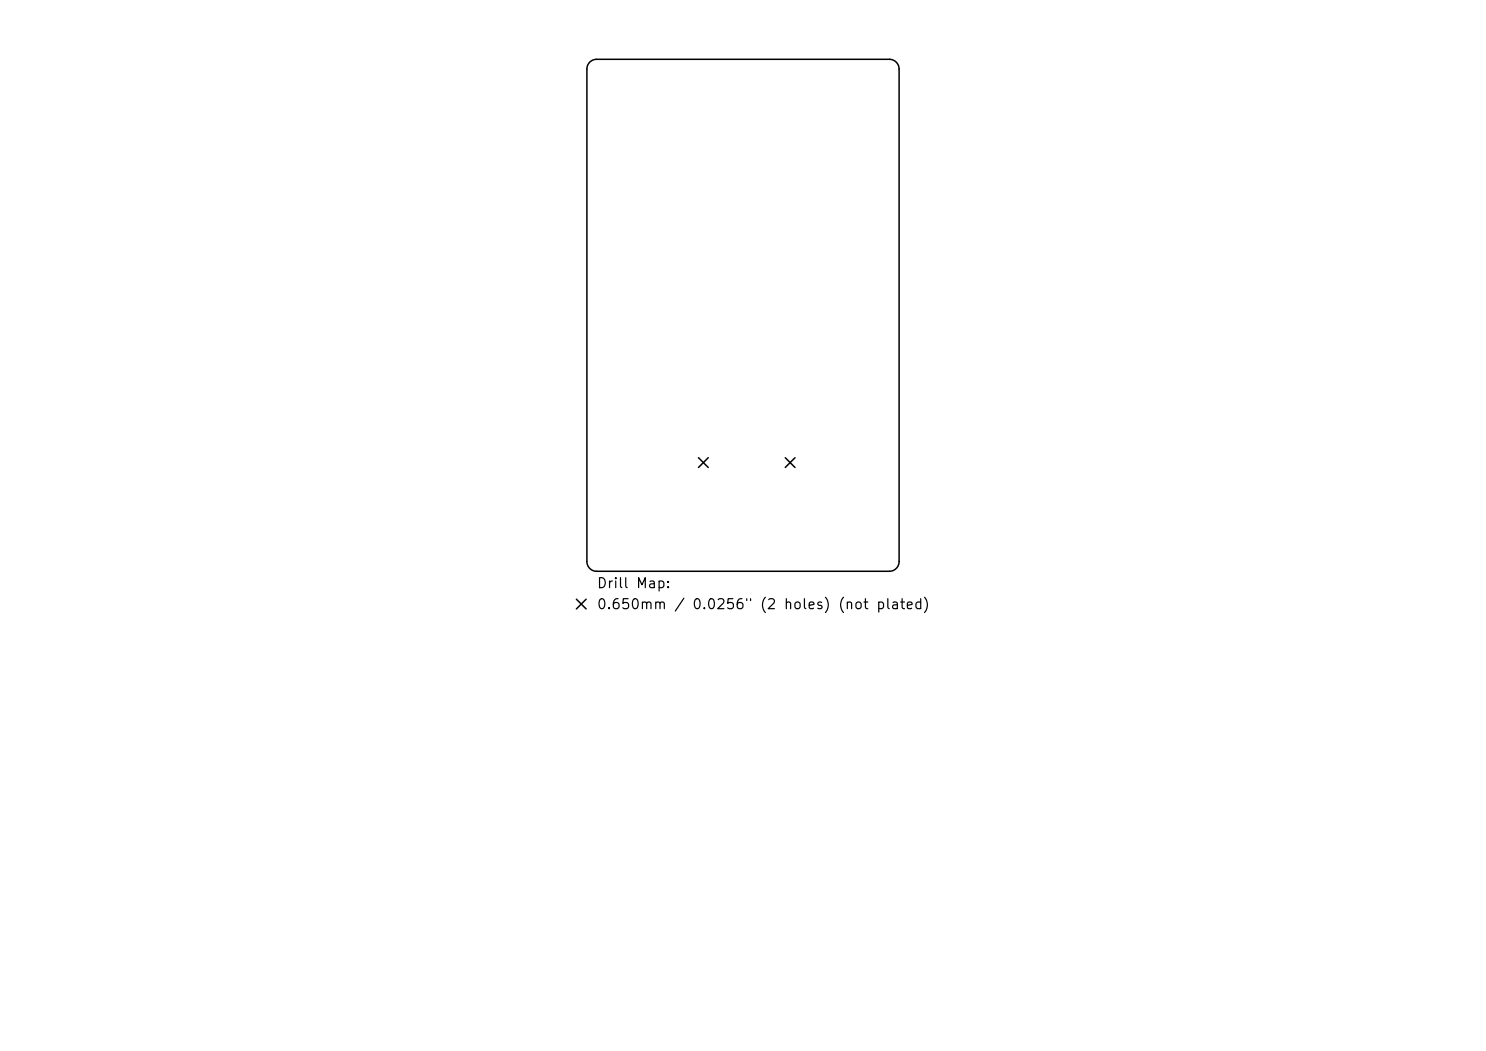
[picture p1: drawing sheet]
<svg xmlns="http://www.w3.org/2000/svg" width="297mm" height="210mm" viewBox="0 0 297 210" stroke-linecap="round" stroke-linejoin="round" font-family="sans-serif">
<defs><g id="words">
<g font-size="2">
<text x="119.2" y="118">Drill Map:</text>
<text x="119.2" y="122.2">0.650mm / 0.0256&quot; (2 holes) (not plated)</text>
</g>
</g></defs>
<path d="M117.9 12.4l.5-.4 .9-.1h58.5a1.95 1.95 0 0 1 1.9 1.9v98.4a1.95 1.95 0 0 1-1.9 2h-58.5a1.95 1.95 0 0 1-2-2v-98.4l.1-.7zM139.6 91.5l2 1.9M141.6 91.5l-2 1.9M156.9 91.5l2 1.9M158.9 91.5l-2 1.9M115.2 119.7l2 2M117.2 119.7l-2 2" fill="none" stroke="#000" stroke-width=".3"/>
<use href="#words"/>
</svg>
